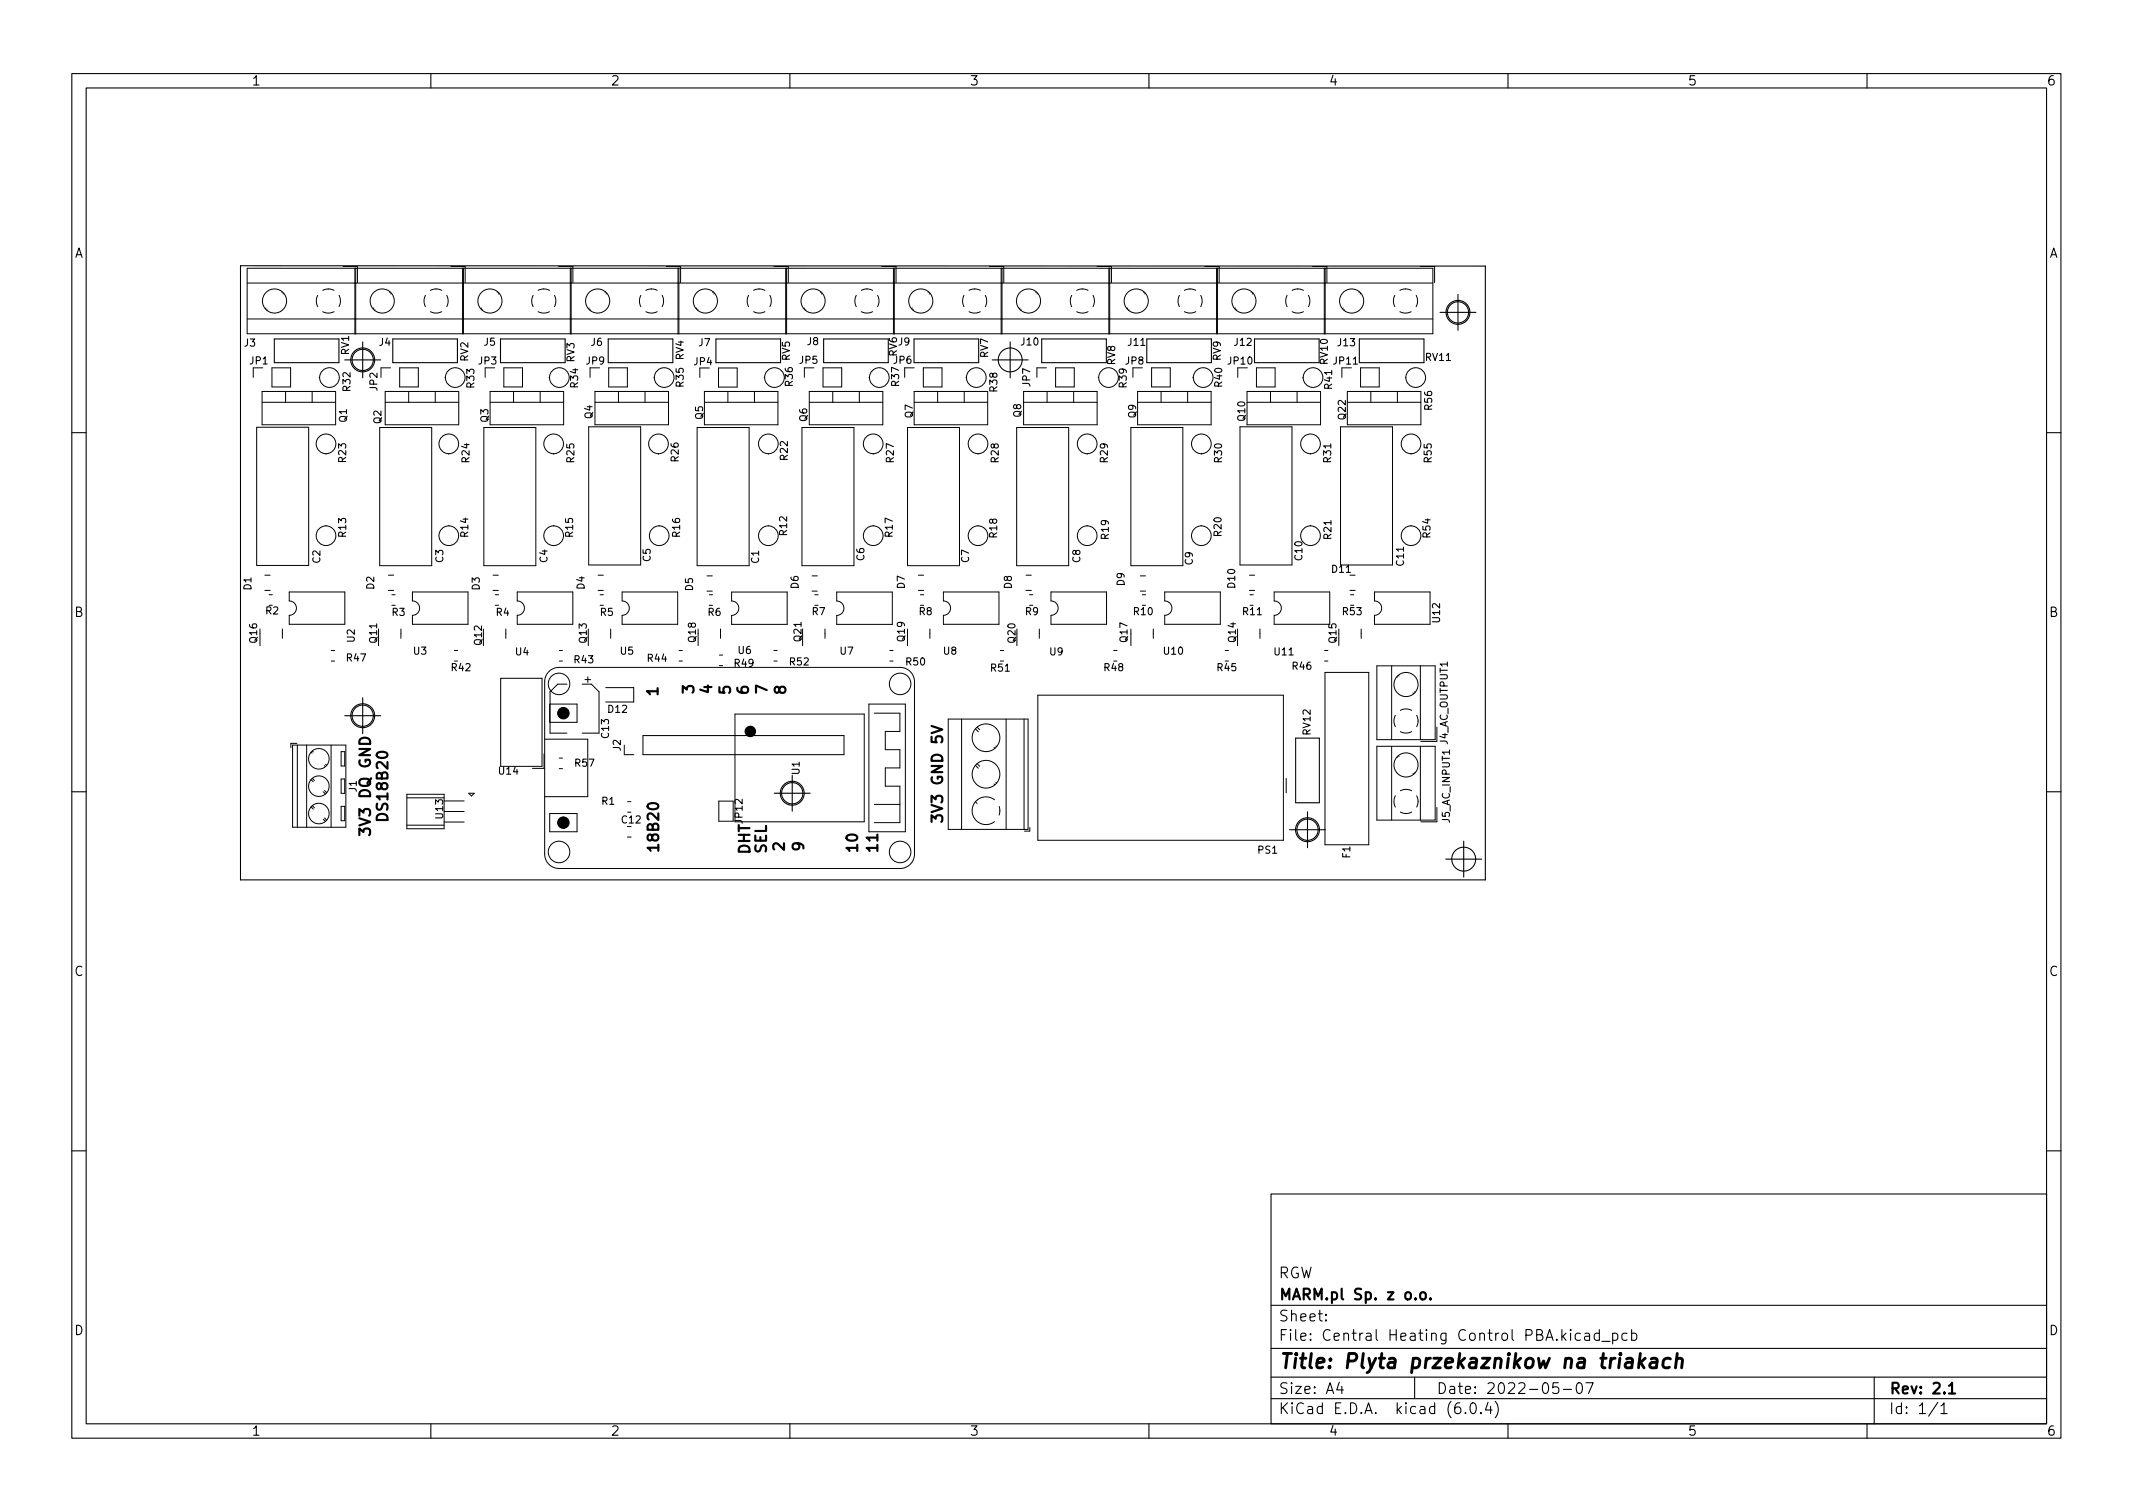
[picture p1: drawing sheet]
<svg xmlns="http://www.w3.org/2000/svg" width="297mm" height="210mm" viewBox="0 0 297 210" stroke-linecap="round" stroke-linejoin="round" font-family="sans-serif">
<defs><g id="words">
<text font-size="2.8" x="178" y="190.6">Title: Plyta przekaznikow na triakach</text>
<g font-size="2.1">
<text x="91.7" y="96.8" transform="rotate(-90 91.7 96.8)">1</text>
<text x="96.7" y="96.5" transform="rotate(-90 96.7 96.5)">3</text>
<text x="99.1" y="96.5" transform="rotate(-90 99.1 96.5)">4</text>
<text x="101.8" y="96.6" transform="rotate(-90 101.8 96.6)">5</text>
<text x="104.2" y="96.6" transform="rotate(-90 104.2 96.6)">6</text>
<text x="106.8" y="96.5" transform="rotate(-90 106.8 96.5)">7</text>
<text x="109.5" y="96.6" transform="rotate(-90 109.5 96.6)">8</text>
<text x="54" y="114" transform="rotate(-90 54 114)">DS18B20</text>
<text x="131.3" y="113.8" transform="rotate(-90 131.3 113.8)">3V3 GND 5V</text>
<text x="51.6" y="115.8" transform="rotate(-90 51.6 115.8)">3V3 DQ GND</text>
<text x="91.7" y="118.2" transform="rotate(-90 91.7 118.2)">18B20</text>
<text x="104.4" y="119" transform="rotate(-90 104.4 119)">DHT</text>
<text x="106.8" y="118.9" transform="rotate(-90 106.8 118.9)">SEL</text>
<text x="109.2" y="118.4" transform="rotate(-90 109.2 118.4)">2</text>
<text x="111.9" y="118.4" transform="rotate(-90 111.9 118.4)">9</text>
<text x="119.5" y="118.5" transform="rotate(-90 119.5 118.5)">10</text>
<text x="122.2" y="118.5" transform="rotate(-90 122.2 118.5)">11</text>
<text x="178" y="178">RGW</text>
<text x="178" y="184">Sheet:</text>
<text x="178" y="181">MARM.pl Sp. z o.o.</text>
<text x="178" y="186.7">File: Central Heating Control PBA.kicad_pcb</text>
<text x="178" y="196.9">KiCad E.D.A. kicad (6.0.4)</text>
<text x="178" y="194.1">Size: A4</text>
<text x="200" y="194.1">Date: 2022-05-07</text>
<text x="263" y="194.1">Rev: 2.1</text>
<text x="263" y="196.9">Id: 1/1</text>
</g>
<g font-size="1.8">
<text x="35" y="11.9">1</text>
<text x="85" y="11.9">2</text>
<text x="135" y="11.9">3</text>
<text x="185" y="11.9">4</text>
<text x="235" y="11.9">5</text>
<text x="285" y="11.9">6</text>
<text x="10.3" y="35.9">A</text>
<text x="285.3" y="35.9">A</text>
<text x="10.3" y="85.9">B</text>
<text x="285.3" y="85.9">B</text>
<text x="10.3" y="135.9">C</text>
<text x="285.3" y="135.9">C</text>
<text x="10.3" y="185.9">D</text>
<text x="285.3" y="185.9">D</text>
<text x="35" y="199.9">1</text>
<text x="85" y="199.9">2</text>
<text x="135" y="199.9">3</text>
<text x="185" y="199.9">4</text>
<text x="235" y="199.9">5</text>
<text x="285" y="199.9">6</text>
</g>
<g font-size="1.4">
<text x="34" y="48.2">J3</text>
<text x="34.8" y="50.7">JP1</text>
<text x="48.6" y="49.4" transform="rotate(-90 48.6 49.4)">RV1</text>
<text x="52.8" y="48.1">J4</text>
<text x="65.2" y="50.3" transform="rotate(-90 65.2 50.3)">RV2</text>
<text x="66" y="54" transform="rotate(-90 66 54)">R33</text>
<text x="66.7" y="50.7">JP3</text>
<text x="67.4" y="48.1">J5</text>
<text x="80" y="50.4" transform="rotate(-90 80 50.4)">RV3</text>
<text x="80.5" y="53.9" transform="rotate(-90 80.5 53.9)">R34</text>
<text x="81.7" y="50.7">JP9</text>
<text x="82.3" y="48.1">J6</text>
<text x="95.2" y="53.8" transform="rotate(-90 95.2 53.8)">R35</text>
<text x="95.2" y="50.1" transform="rotate(-90 95.2 50.1)">RV4</text>
<text x="96.7" y="50.8">JP4</text>
<text x="97.3" y="48.2">J7</text>
<text x="110" y="50.2" transform="rotate(-90 110 50.2)">RV5</text>
<text x="110.4" y="53.7" transform="rotate(-90 110.4 53.7)">R36</text>
<text x="111.4" y="50.6">JP5</text>
<text x="112.4" y="48">J8</text>
<text x="124.5" y="50.6">JP6</text>
<text x="124.9" y="49.6" transform="rotate(-90 124.9 49.6)">RV6</text>
<text x="125.1" y="48.1">J9</text>
<text x="125.2" y="53.7" transform="rotate(-90 125.2 53.7)">R37</text>
<text x="137.6" y="49.8" transform="rotate(-90 137.6 49.8)">RV7</text>
<text x="142.2" y="48.1">J10</text>
<text x="143.5" y="53.8" transform="rotate(-90 143.5 53.8)">JP7</text>
<text x="155.3" y="50.8" transform="rotate(-90 155.3 50.8)">RV8</text>
<text x="156.8" y="50.7">JP8</text>
<text x="156.9" y="53.9" transform="rotate(-90 156.9 53.9)">R39</text>
<text x="157.1" y="48.1">J11</text>
<text x="170" y="50.2" transform="rotate(-90 170 50.2)">RV9</text>
<text x="170.2" y="53.8" transform="rotate(-90 170.2 53.8)">R40</text>
<text x="171.1" y="50.7">JP10</text>
<text x="171.9" y="48.1">J12</text>
<text x="184.9" y="50.7" transform="rotate(-90 184.9 50.7)">RV10</text>
<text x="185.8" y="50.7">JP11</text>
<text x="186.3" y="48.2">J13</text>
<text x="198.6" y="50.2">RV11</text>
<text x="48.3" y="58.8" transform="rotate(-90 48.3 58.8)">Q1</text>
<text x="48.8" y="54.4" transform="rotate(-90 48.8 54.4)">R32</text>
<text x="52.6" y="54.4" transform="rotate(-90 52.6 54.4)">JP2</text>
<text x="53.1" y="59" transform="rotate(-90 53.1 59)">Q2</text>
<text x="68" y="58.8" transform="rotate(-90 68 58.8)">Q3</text>
<text x="82.5" y="58.3" transform="rotate(-90 82.5 58.3)">Q4</text>
<text x="97.9" y="58.4" transform="rotate(-90 97.9 58.4)">Q5</text>
<text x="112.4" y="58.7" transform="rotate(-90 112.4 58.7)">Q6</text>
<text x="127.1" y="58.2" transform="rotate(-90 127.1 58.2)">Q7</text>
<text x="138.9" y="54.5" transform="rotate(-90 138.9 54.5)">R38</text>
<text x="142.2" y="58.1" transform="rotate(-90 142.2 58.1)">Q8</text>
<text x="158.2" y="58.2" transform="rotate(-90 158.2 58.2)">Q9</text>
<text x="173.4" y="58.6" transform="rotate(-90 173.4 58.6)">Q10</text>
<text x="185.5" y="54.1" transform="rotate(-90 185.5 54.1)">R41</text>
<text x="187.4" y="58.4" transform="rotate(-90 187.4 58.4)">Q22</text>
<text x="199.4" y="57" transform="rotate(-90 199.4 57)">R56</text>
<text x="48.2" y="64.3" transform="rotate(-90 48.2 64.3)">R23</text>
<text x="65.4" y="64.4" transform="rotate(-90 65.4 64.4)">R24</text>
<text x="80" y="64.4" transform="rotate(-90 80 64.4)">R25</text>
<text x="94.5" y="64.2" transform="rotate(-90 94.5 64.2)">R26</text>
<text x="109.7" y="64" transform="rotate(-90 109.7 64)">R22</text>
<text x="124.5" y="64.4" transform="rotate(-90 124.5 64.4)">R27</text>
<text x="139.1" y="64.4" transform="rotate(-90 139.1 64.4)">R28</text>
<text x="154.3" y="64.4" transform="rotate(-90 154.3 64.4)">R29</text>
<text x="170.2" y="64.4" transform="rotate(-90 170.2 64.4)">R30</text>
<text x="185.4" y="64.4" transform="rotate(-90 185.4 64.4)">R31</text>
<text x="199.4" y="64.4" transform="rotate(-90 199.4 64.4)">R55</text>
<text x="48.2" y="74.7" transform="rotate(-90 48.2 74.7)">R13</text>
<text x="65.2" y="74.7" transform="rotate(-90 65.2 74.7)">R14</text>
<text x="79.8" y="74.7" transform="rotate(-90 79.8 74.7)">R15</text>
<text x="94.7" y="74.7" transform="rotate(-90 94.7 74.7)">R16</text>
<text x="109.6" y="74.5" transform="rotate(-90 109.6 74.5)">R12</text>
<text x="124.3" y="74.7" transform="rotate(-90 124.3 74.7)">R17</text>
<text x="138.9" y="74.8" transform="rotate(-90 138.9 74.8)">R18</text>
<text x="154.4" y="75" transform="rotate(-90 154.4 75)">R19</text>
<text x="170.1" y="74.6" transform="rotate(-90 170.1 74.6)">R20</text>
<text x="181.4" y="78" transform="rotate(-90 181.4 78)">C10</text>
<text x="185.4" y="75" transform="rotate(-90 185.4 75)">R21</text>
<text x="199.2" y="74.8" transform="rotate(-90 199.2 74.8)">R54</text>
<text x="35" y="82.1" transform="rotate(-90 35 82.1)">D1</text>
<text x="44.6" y="78.4" transform="rotate(-90 44.6 78.4)">C2</text>
<text x="52.1" y="82" transform="rotate(-90 52.1 82)">D2</text>
<text x="61.7" y="78.3" transform="rotate(-90 61.7 78.3)">C3</text>
<text x="66.8" y="82.1" transform="rotate(-90 66.8 82.1)">D3</text>
<text x="76.2" y="78.3" transform="rotate(-90 76.2 78.3)">C4</text>
<text x="81.4" y="82" transform="rotate(-90 81.4 82)">D4</text>
<text x="90.6" y="78.2" transform="rotate(-90 90.6 78.2)">C5</text>
<text x="96.5" y="82.2" transform="rotate(-90 96.5 82.2)">D5</text>
<text x="105.7" y="78.4" transform="rotate(-90 105.7 78.4)">C1</text>
<text x="111.2" y="81.9" transform="rotate(-90 111.2 81.9)">D6</text>
<text x="120.4" y="78" transform="rotate(-90 120.4 78)">C6</text>
<text x="126" y="81.9" transform="rotate(-90 126 81.9)">D7</text>
<text x="134.9" y="78.3" transform="rotate(-90 134.9 78.3)">C7</text>
<text x="140.9" y="81.9" transform="rotate(-90 140.9 81.9)">D8</text>
<text x="150.4" y="78.3" transform="rotate(-90 150.4 78.3)">C8</text>
<text x="156.6" y="81.5" transform="rotate(-90 156.6 81.5)">D9</text>
<text x="166.1" y="78.6" transform="rotate(-90 166.1 78.6)">C9</text>
<text x="172" y="81.8" transform="rotate(-90 172 81.8)">D10</text>
<text x="185.5" y="79.7">D11</text>
<text x="195.5" y="78.7" transform="rotate(-90 195.5 78.7)">C11</text>
<text x="35.8" y="89.5" transform="rotate(-90 35.8 89.5)">Q16</text>
<text x="37" y="85.5">R2</text>
<text x="49.4" y="89.4" transform="rotate(-90 49.4 89.4)">U2</text>
<text x="52.5" y="89.5" transform="rotate(-90 52.5 89.5)">Q11</text>
<text x="54.6" y="85.7">R3</text>
<text x="67.1" y="89.8" transform="rotate(-90 67.1 89.8)">Q12</text>
<text x="69.1" y="85.7">R4</text>
<text x="81.7" y="89.5" transform="rotate(-90 81.7 89.5)">Q13</text>
<text x="83.6" y="85.7">R5</text>
<text x="96.9" y="89.4" transform="rotate(-90 96.9 89.4)">Q18</text>
<text x="98.6" y="85.7">R6</text>
<text x="111.6" y="89.3" transform="rotate(-90 111.6 89.3)">Q21</text>
<text x="113.1" y="85.6">R7</text>
<text x="126" y="89.3" transform="rotate(-90 126 89.3)">Q19</text>
<text x="128" y="85.6">R8</text>
<text x="141.4" y="89.5" transform="rotate(-90 141.4 89.5)">Q20</text>
<text x="142.8" y="85.6">R9</text>
<text x="157" y="89.4" transform="rotate(-90 157 89.4)">Q17</text>
<text x="157.9" y="85.6">R10</text>
<text x="172.1" y="89.4" transform="rotate(-90 172.1 89.4)">Q14</text>
<text x="173.1" y="85.6">R11</text>
<text x="186.1" y="89.5" transform="rotate(-90 186.1 89.5)">Q15</text>
<text x="187" y="85.6">R53</text>
<text x="200.5" y="86.6" transform="rotate(-90 200.5 86.6)">U12</text>
<text x="48.3" y="92.1">R47</text>
<text x="57.6" y="91.1">U3</text>
<text x="62.9" y="93.4">R42</text>
<text x="71.8" y="91.2">U4</text>
<text x="80" y="92.3">R43</text>
<text x="86.4" y="91.1">U5</text>
<text x="90.2" y="92.1">R44</text>
<text x="102.3" y="92.8">R49</text>
<text x="102.8" y="91">U6</text>
<text x="110" y="92.6">R52</text>
<text x="117" y="91.1">U7</text>
<text x="126.2" y="92.6">R50</text>
<text x="131.4" y="91.1">U8</text>
<text x="138" y="93.5">R51</text>
<text x="146.2" y="91.2">U9</text>
<text x="153.8" y="93.4">R48</text>
<text x="162.1" y="91.1">U10</text>
<text x="169.6" y="93.4">R45</text>
<text x="177.5" y="91.2">U11</text>
<text x="180" y="93.2">R46</text>
<text x="84.7" y="99.2">D12</text>
<text x="69.5" y="107.8">U14</text>
<text x="80.1" y="106.7">R57</text>
<text x="84.8" y="102.7" transform="rotate(-90 84.8 102.7)">C13</text>
<text x="86.4" y="104.5" transform="rotate(-90 86.4 104.5)">J2</text>
<text x="111.3" y="107.8" transform="rotate(-90 111.3 107.8)">U1</text>
<text x="182.5" y="102.3" transform="rotate(-90 182.5 102.3)">RV12</text>
<text x="49.7" y="110.2" transform="rotate(-90 49.7 110.2)">J1</text>
<text x="61.7" y="113.9" transform="rotate(-90 61.7 113.9)">U13</text>
<text x="83.8" y="112">R1</text>
<text x="86.6" y="114.6">C12</text>
<text x="103.4" y="114.6" transform="rotate(-90 103.4 114.6)">JP12</text>
<text x="175.2" y="118.9">PS1</text>
<text x="188" y="119.5" transform="rotate(-90 188 119.5)">F1</text>
<text x="201.9" y="114.5" transform="rotate(-90 201.9 114.5)">J5_AC_INPUT1 J4_AC_OUTPUT1</text>
</g>
</g></defs>
<g fill="none" stroke="#000" stroke-width=".15">
<path d="M10 10.2h277v190.1h-277zM12 12.2h273v186.1h-273zM60 10.2v2M110 10.2v2M160 10.2v2M210 10.2v2M260 10.2v2M33.5 37l173.3 .1v85.4h-173.3zM38.2 47.2h9v3.3h-9zM48 50.1h5M50.5 47.6v5M54.7 47.2h9v3.3h-9z"/>
<path d="M69.7 47.2h9v3.3h-9zM84.7 47.2h9v3.3h-9zM99.7 47.2h9v3.3h-9zM114.7 47.2h9v3.3h-9zM127.3 47.2h9v3.3h-9zM138.2 50.1h5M140.7 47.6v5M145.1 47.2h9v3.3h-9zM159.7 47.2h9v3.3h-9zM174.7 47.2h9v3.3h-9zM189.3 47.2h9v3.3h-9zM200.5 43.5h5"/>
<path d="M203 41v5M10 60.2h2M285 60.2h2M48 99.7h5M50.5 97.2v5M10 110.2h2M107.8 110.5h5M110.3 108v5M179.6 115.5h5M180.4 102.8h3.3v9h-3.3zM182.1 113v5M201.3 119.6h5"/>
<path d="M203.8 117.1v5M285 110.2h2M10 160.2h2M177 166.3h108v32h-108zM285 160.2h2M60 198.3v2M110 198.3v2M160 198.3v2M177 194.8h108M177 191.8h108M177 187.8h108M177 181.8h108"/>
<path d="M184.6 183.8l.1 .1h-.1v-.1v.1M184.6 183l.1 .1h-.1v-.1v.1M186.5 192.5l-.4 1h1M186.9 193v1M197 191.8v3M204.1 196.7v.1h-.1l.1-.1v.1M204.9 195.4a.36 .36 0 0 1 .6 .2 .77 .77 0 0 1-.4 1.2 1 1 0 0 1-.2-1.4zM206.2 196.7l.1 .1h-.1h-.1l.1-.1v.1M207.2 195.3l-.3 1h.9M207.6 195.8v1M208.2 195.1a1.72 1.72 0 0 1 0 2.3M210 198.3v2"/>
<path d="M217 192.5h-.7l-.1 .7 .2-.1 .5 .1 .2 .2-.1 .5-.2 .1h-.4l-.2-.1M217.7 193.5h1.2M219.6 192.7a.36 .36 0 0 1 .4-.2 .36 .36 0 0 1 .3 .3 .77 .77 0 0 1-.4 1.2 .91 .91 0 0 1-.3-1.3zM220.1 185.7l-.5-.1-.2 .3v.4l.1 .3h.1h.5M220.7 185.7l.2-.1 .4 .1 .1 .9M220.9 192.5h1l-.7 1.5M221.4 186l-.5 .1a.29 .29 0 0 0-.3 .2 .29 .29 0 0 0 .3 .3h.5M222.7 185.7l-.4-.1-.3 .3v.4l.1 .3h.2h.4M222.7 185.1v1.5M223.1 186.8h1.1M224.6 185.7l.4-.1 .3 .3v.4l-.2 .3h-.1h-.4M224.6 185.6v1.5"/>
<path d="M226.6 185.7l-.5-.1-.2 .3v.4l.1 .3h.1h.5M227.2 185.7l.4-.1 .3 .3v.4l-.1 .3h-.2h-.4M227.2 185.1v1.5M260 198.3v2M261 191.8v6.5M269.9 195.3l-1.3 1.9M270.3 195.8l.4-.5v1.5M270.3 196.8h.8"/>
<circle cx="50.5" cy="50.1" r="1.67"/>
<circle cx="50.5" cy="50.1" r="1.48"/>
<circle cx="140.7" cy="50.1" r="1.67"/>
<circle cx="203" cy="43.5" r="1.67"/>
<circle cx="203" cy="43.5" r="1.48"/>
<circle cx="50.5" cy="99.7" r="1.67"/>
<circle cx="50.5" cy="99.7" r="1.48"/>
<circle cx="110.3" cy="110.5" r="1.67"/>
<circle cx="110.3" cy="110.5" r="1.48"/>
<circle cx="182.1" cy="115.5" r="1.67"/>
<circle cx="182.1" cy="115.5" r="1.48"/>
<circle cx="203.8" cy="119.6" r="1.67"/>
</g>
<path d="M197.8 180.1a.41 .41 0 0 1 .4-.2 .41 .41 0 0 1 .4 .3v.4a.41 .41 0 0 1-.4 .3 .41 .41 0 0 1-.4-.3zM199.2 180.8l.1 .1h-.1h-.1l.1-.1v.1M271.4 193l.4-.5v1.5M271.4 194h.9" fill="none" stroke="#000" stroke-width=".3"/>
<path d="M228.4 188.5l-.2 2M228.5 189.7l.4 .8M229.1 189.1l-.8 .8M230 189.2l.2-.1 .5 .1 .1 .2-.1 1.1M230.8 189.6l-.7 .1a.4 .4 0 0 0-.3 .3 .4 .4 0 0 0 .2 .5l.7-.1M232.6 189.2a.66 .66 0 0 0-1 .3v.6l.1 .3 .2 .1 .6-.1M233.5 189.3a.49 .49 0 0 1 .8 .1l-.1 1.1M233.6 188.5l-.3 2" fill="none" stroke="#000" stroke-width=".4"/>
<g fill="none" stroke="#000" stroke-width=".14">
<path d="M34.4 39.4h165.1M34.4 37.4h165.1v9.1h-165.1zM47.8 37.1h2v2.3M49.4 37.4v9.1M49.5 37.4v9.1M62.8 37.1h2v2.3M64.4 37.4v9.1M64.5 37.4v9.1M77.8 37.1h2v2.3M79.4 37.4v9.1M79.5 37.4v9.1M92.8 37.1h2v2.3"/>
<path d="M94.4 37.4v9.1M94.5 37.4v9.1M107.8 37.1h2v2.3M109.4 37.4v9.1M109.5 37.4v9.1M122.8 37.1h2v2.3M124.4 37.4v9.1M124.5 37.4v9.1M137.8 37.1h2v2.3M139.4 37.4v9.1M139.5 37.4v9.1M152.8 37.1h2v2.3"/>
<path d="M154.4 37.4v9.1M154.5 37.4v9.1M167.8 37.1h2v2.3M169.4 37.4v9.1M169.5 37.4v9.1M182.8 37.1h2v2.3M184.4 37.4v9.1M184.5 37.4v9.1M197.8 37.1h2v2.3M34.4 44.4h165.1M35.3 51.2v1.3M35.7 59.5h7.3v19.2h-7.3z"/>
<path d="M36.5 54.5h10.2v4.6h-10.2zM36.5 56h10.2M37 42.9v.1M37.2 43.1v.1M37.9 51.2h2.6v2.7h-2.6zM39.3 40.6l-.1 .1M39.5 40.8l-.1 .1M39.8 54.5v1.5M43.5 54.5v1.5M44.2 41.1l-.2 .9 .2 .7M44.4 52.6h.1M44.9 43.4l.9 .2 .7-.2"/>
<path d="M46.5 40.4l-.8-.2-.8 .2M47.2 41.1l.2 .8-.2 .8M52 42.9v.1M52.2 43.1v.1M52.9 59.5h7.2v19.3h-7.2zM53.6 54.5h10.3v4.6h-10.3zM53.6 56h10.3M54.3 40.6l-.1 .1M54.4 51.2h-1.3v1.3M54.5 40.8l-.1 .1M55.7 51.2h2.6v2.7h-2.6zM56.9 54.5v1.5"/>
<path d="M59.2 41.1l-.2 .9 .2 .7M59.9 43.4l.9 .2 .7-.2M60.6 54.5v1.5M60.7 40.2l.8 .2M60.7 40.2l-.8 .2M62 52.6h.1M62.2 41.1l.2 .8-.2 .8M67 42.9v.1M67.2 43.1v.1M67.4 59.5h7.2v19.3h-7.2zM67.6 51.2v1.3M68.2 54.5h10.3v4.6h-10.3z"/>
<path d="M68.2 56h10.3M69.3 40.6l-.1 .1M69.5 40.8l-.1 .1M70.2 51.2h2.6v2.7h-2.6zM71.5 54.5v1.5M74.2 41.1l-.2 .9 .2 .7M74.9 43.4l.9 .2 .7-.2M75.2 54.5v1.5M75.7 40.2l.8 .2M75.7 40.2l-.8 .2M76.5 52.6h.1M77.2 41.1l.2 .8-.2 .8"/>
<path d="M82 59.4h7.2v19.3h-7.2zM82 42.9v.1M82.2 51.2v1.3M82.2 43.1v.1M82.9 54.5h10.2v4.6h-10.2zM82.9 56h10.2M84.3 40.6l-.1 .1M84.5 40.8l-.1 .1M84.8 51.2h2.6v2.7h-2.6zM86.1 54.5v1.5M89.2 41.1l-.2 .9 .2 .7M89.8 54.5v1.5"/>
<path d="M89.9 43.4l.9 .2 .7-.2M90.7 40.2l.8 .2M90.7 40.2l-.8 .2M91.1 52.6h.1M92.2 41.1l.2 .8-.2 .8M97 42.9v.1M97.1 59.5h7.2v19.3h-7.2zM97.2 43.1v.1M97.5 51.2v1.4M98.1 54.5h10.2v4.6h-10.2zM98.1 56h10.2M99.3 40.6l-.1 .1"/>
<path d="M99.5 40.8l-.1 .1M100.1 51.2h2.6v2.7h-2.6zM101.4 54.5v1.5M104.2 41.1l-.2 .9 .2 .7M104.9 43.4l.9 .2 .7-.2M105.1 54.5v1.5M105.7 40.2l.8 .2M105.7 40.2l-.8 .2M106.4 52.6h.1M107.2 41.1l.2 .8-.2 .8M111.7 59.5h7.2v19.3h-7.2zM112 42.9v.1"/>
<path d="M112.2 43.1v.1M112.7 54.5h10.2v4.6h-10.2zM112.7 56h10.2M113.3 51.2h-1.3v1.3M114.3 40.6l-.1 .1M114.5 40.8l-.1 .1M114.6 51.2h2.6v2.7h-2.6zM116 54.5v1.5M119.2 41.1l-.2 .9 .2 .7M119.7 54.5v1.5M119.9 43.4l.9 .2 .7-.2M120.7 40.2l.8 .2"/>
<path d="M120.7 40.2l-.8 .2M121 52.6h.1M122.2 41.1l.2 .8-.2 .8M126.4 59.5h7.2v19.3h-7.2zM127 42.9v.1M127.2 43.1v.1M127.3 54.5h10.2v4.6h-10.2zM127.3 56h10.2M127.3 51.2h-1.3v1.3M128.6 51.2h2.6v2.7h-2.6zM129.3 40.6l-.1 .1M129.5 40.8l-.1 .1"/>
<path d="M130.6 54.5v1.5M134.2 41.1l-.2 .9 .2 .7M134.3 54.5v1.5M134.5 52.6h.1M134.9 43.4l.9 .2 .7-.2M135.7 40.2l.8 .2M135.7 40.2l-.8 .2M137.2 41.1l.2 .8-.2 .8M141.6 59.5h7.2v19.3h-7.2zM142 42.9v.1M142.2 43.1v.1M142.5 54.5h10.3v4.6h-10.3z"/>
<path d="M142.5 56h10.3M144.3 40.6l-.1 .1M144.5 40.8l-.1 .1M145.7 51.2h-1.3v1.3M145.8 54.5v1.5M147 51.2h2.6v2.7h-2.6zM149.2 41.1l-.2 .9 .2 .7M149.5 54.5v1.5M149.9 43.4l.9 .2 .7-.2M151.5 40.4l-.8-.2-.8 .2M152.2 41.1l.2 .8-.2 .8M152.9 52.6h.1"/>
<path d="M157 42.9v.1M157.2 43.1v.1M157.5 59.5h7.2v19.3h-7.2zM157.8 51.2v1.3M158.4 54.5h10.3v4.6h-10.3zM158.4 56h10.3M159.3 40.6l-.1 .1M159.5 40.8l-.1 .1M160.4 51.2h2.6v2.7h-2.6zM161.7 54.5v1.5M164.2 41.1l-.2 .9 .2 .7M164.9 43.4l.9 .2 .7-.2"/>
<path d="M165.4 54.5v1.5M165.7 40.2l.8 .2M165.7 40.2l-.8 .2M166.1 52.6h.1M167.2 41.1l.2 .8-.2 .8M172 42.9v.1M172.2 43.1v.1M172.4 51.2v1.3M172.7 59.4h7.2v19.3h-7.2zM173.7 54.5h10.2v4.6h-10.2zM173.7 56h10.2M174.3 40.6l-.1 .1"/>
<path d="M174.5 40.8l-.1 .1M175 51.2h2.6v2.7h-2.6zM176.9 54.5v1.5M179.2 41.1l-.2 .9 .2 .7M179.9 43.4l.9 .2 .7-.2M180.6 54.5v1.5M180.7 40.2l.8 .2M180.7 40.2l-.8 .2M181.4 52.6h.1M182.2 41.1l.2 .8-.2 .8M186.7 59.4h7.2v19.3h-7.2zM186.9 51.2v1.3"/>
<path d="M187 42.9v.1M187.2 43.1v.1M187.6 54.5h10.3v4.6h-10.3zM187.6 56h10.3M189.3 40.6l-.1 .1M189.5 51.2h2.6v2.7h-2.6zM189.5 40.8l-.1 .1M190.9 54.5v1.5M194.2 41.1l-.2 .9 .2 .7M194.6 54.5v1.5M194.9 43.4l.9 .2 .7-.2M195.7 40.2l.8 .2"/>
<path d="M195.7 52.6h.1M195.7 40.2l-.8 .2M197.2 41.1l.2 .8-.2 .8M45.4 63.2h.1M45.4 73.2h.1M62.5 63.2h.1M62.5 73.2h.1M77.1 63.2h.1M77.1 73.2h.1M91.7 63.2h.1M91.8 73.2h.1M107 63.2h.1"/>
<path d="M107 73.2h.1M121.6 63.2h.1M121.6 73.2h.1M136.2 63.2h.1M136.2 73.2h.1M151.4 63.2h.1M151.4 73.2h.1M167.3 63.2h.1M167.3 73.2h.1M182.5 63.2h.1M182.5 73.2h.1M196.5 63.2h.1"/>
<path d="M196.5 73.2h.1M36.2 88.2v1.7M36.9 82.2h.7M36.9 80.1h.7M37.5 82.8h.4M39.3 87.6v1.3M40.3 82.4h7.7v4.5h-7.7v-1.2a1 1 0 0 0 1-1 1 1 0 0 0-1-1zM46.1 90.6h.5M46.1 92h.5M52.7 88.2v1.7M54.1 82.2h.7M54.1 80.1h.7"/>
<path d="M54.6 82.8h.4M55.8 87.6v1.3M57.4 82.4h7.8v4.5h-7.8v-1.2a1 1 0 0 0 1-1 1 1 0 0 0-1-1zM63.3 90.6h.4M68.7 82.2h.7M68.7 80.1h.7M69 82.8h.4M69.7 94.4h5.8v12.3h-5.8zM70.4 87.6v1.3M72 82.4h7.8v4.5h-7.8v-1.2a1 1 0 0 0 1-1 1 1 0 0 0-1-1zM76.4 93.5a2 2 0 0 1 1.4-.6h47.6a2 2 0 0 1 2 2v24a2 2 0 0 1-2 2h-47.6a2 2 0 0 1-2-2v-24a2 2 0 0 1 .6-1.4zM76.6 98h3.8v2.6h-3.8z"/>
<path d="M77.9 90.6h.4M77.9 92h.4M79 95.3h-1.3l-1.1 1v5.8h2.4M81.1 95.3h1.3l1 1v5.8h-2.3M81.5 94.6h.8M81.9 94.2v.8M81.9 88.2v1.7M83.3 82.2h.7M83.3 80.1h.7M83.6 82.8h.4M84.4 95.7h3.9v2h-3.9M85 87.6v1.3"/>
<path d="M86.6 82.4h7.8v4.5h-7.8v-1.2a1 1 0 0 0 1-1 1 1 0 0 0-1-1zM94.6 90.6h.4M94.6 92h.4M97.2 88.2v1.7M98.5 80.2h.7M98.5 82.3h.7M98.8 82.8h.4M100.2 91.2h.4M100.2 92.7h.4M100.3 87.6v1.3M101.9 82.4h7.7v4.5h-7.7v-1.2a1 1 0 0 0 1-1 1 1 0 0 0-1-1zM102.4 99.4h18v15h-18z"/>
<path d="M107.8 90.6h.4M107.8 92h.4M111.8 88.2v1.7M113.1 80.2h.7M113.1 82.3h.7M113.5 82.8h.4M114.9 87.6v1.3M116.5 82.4h7.8v4.5h-7.8v-1.2a1 1 0 0 0 1-1 1 1 0 0 0-1-1zM121 98h5.1v17.8h-5.1zM121.8 99.3h3.5v2.5h-2v2.6h2v2.5h-2v2.6h2v5h-3.5M123.9 90.6h.5M123.9 92h.5"/>
<path d="M126.4 88.2v1.7M127.9 82.2h.7M127.9 80.1h.7M128.2 82.8h.4M129.5 87.6v1.3M131.4 82.4h7.7v4.5h-7.7v-1.2a1 1 0 0 0 1-1 1 1 0 0 0-1-1zM139.3 90.6h.5M141.6 88.2v1.7M142.9 82.2h.7M142.9 80.1h.7M143.4 82.8h.4M144.5 96.8h34.2v20.2h-34.2z"/>
<path d="M144.7 87.6v1.3M146.4 82.4h7.7v4.5h-7.7v-1.2a1 1 0 0 0 1-1 1 1 0 0 0-1-1zM155.1 90.6h.4M157.5 88.2v1.7M158.8 80.2h.7M158.8 82.3h.7M159.1 82.8h.4M160.6 87.6v1.3M162.2 82.4h7.7v4.5h-7.7v-1.2a1 1 0 0 0 1-1 1 1 0 0 0-1-1zM170.6 90.6h.5M172.3 88.2v1.7M174 82.2h.7"/>
<path d="M174 80.1h.7M174.1 82.8h.4M175.5 87.6v1.3M177.4 82.4h7.8v4.5h-7.8v-1.2a1 1 0 0 0 1-1 1 1 0 0 0-1-1zM184.5 90.6h.4M184.5 92h.4M184.5 93.6h6.1v24h-6.1zM186.4 88.2v1.7M188 82.2h.7M188 80.1h.7M188.1 82.8h.4M189.6 87.6v1.3"/>
<path d="M191.4 82.4h7.7v4.5h-7.7v-1.2a1 1 0 0 0 1-1 1 1 0 0 0-1-1zM191.7 92.7h8.2v10.3h-8.2zM193.8 92.7v10.3M194.3 99.6l-.2 .9 .2 .7M194.5 94.2l.1 .1M194.7 94l.1 .1M195 98.9l.7-.2 .9 .2M196.8 96.5l.1 .1M197 96.3l.1 .1M197.3 99.6l.2 .8M197.8 92.7v10.3M40.7 103.7h7.5v11.5h-7.5z"/>
<path d="M41.3 103.5h-.8v.6M41.4 103.7v11.5M42.7 103.7v11.5M43.3 112.4l.3 .3M43.3 108.6l.3 .3M43.3 104.7l.2 .2M43.5 108.4l.3 .3M43.5 104.6l.1 .1M43.5 112.2l.3 .3M45 110.3l.3 .3M45 114.1l.3 .3M45.2 106.6l.1 .1"/>
<path d="M45.2 113.9l.3 .3M45.2 110.1l.3 .3M45.3 106.4l.2 .2M46.1 103.7v11.5M47.5 104.7h.5v2h-.5zM47.5 108.5h.5v2h-.5zM47.5 112.3h.5v2h-.5zM56.6 114.9h5.2M56.6 111.1h5.2M56.7 110.6h5.1v4.8h-5.1zM61.8 111.5h2.8M61.8 113h2.8"/>
<path d="M61.8 114.5h2.8M65.3 110.5h.7l-.3 .3zM75.8 105v2h-1.6M75.8 102.9h6v8h-6M76.6 113.3h3.8v2.5h-3.8zM77.9 107h.4M77.9 105.6h.4M86.9 103.8v1.3h1.4M87.4 116.6h.5M87.4 111.6h.5M87.4 113.1h.5M89.5 102.4h28v2.7h-28z"/>
<path d="M100.1 111.5h2v2.8h-2zM121.8 112h3.5M132 100.1h11.2v15.4h-11.2zM133.9 100.1v15.4M135.8 111.7l.3 .2M135.8 106.6l.4 .4M135.8 101.5l.4 .4M136.1 106.3l.3 .4M136.1 101.3l.3 .3M136.1 111.4a1.93 1.93 0 0 0 0 3M136.1 114.4a1.93 1.93 0 0 0 2.4 0M136.1 111.4a1.93 1.93 0 0 1 2.4 0"/>
<path d="M138.4 104.1l.1 .1M138.4 109.2l.1 .1M138.7 109h.1M138.7 103.9l.1 .1M139.1 112.3l.1 .6-.1 .6M140.1 100.1v15.4M142.6 100.1v15.4M143.4 115.2v.5h-.7M179.1 108.4v2M191.7 103.9h8.2v10.3h-8.2zM193.8 103.9v10.3M194.3 110.8l-.2 .9 .2 .7"/>
<path d="M194.5 105.4l.1 .1M194.7 105.2l.1 .1M195 110.1l.7-.2 .9 .2M195 101.9l.9 .2 .7-.2M196.6 113.1l-.7 .2-.9-.2M196.8 107.7l.1 .1M197 107.5l.1 .1M197.3 110.8l.2 .8-.2 .8M197.5 100.4l-.2 .8M197.8 103.9v10.3M197.9 114.4h2.2M197.9 103.2h2.2"/>
<circle cx="38.2" cy="41.9" r="1.68"/>
<circle cx="45.9" cy="52.6" r="1.37"/>
<circle cx="53.2" cy="41.9" r="1.68"/>
<circle cx="63.4" cy="52.6" r="1.37"/>
<circle cx="68.2" cy="41.9" r="1.68"/>
<circle cx="77.9" cy="52.6" r="1.37"/>
<circle cx="83.2" cy="41.9" r="1.68"/>
<circle cx="92.5" cy="52.6" r="1.37"/>
<circle cx="98.2" cy="41.9" r="1.68"/>
<circle cx="107.9" cy="52.6" r="1.37"/>
<circle cx="113.2" cy="41.9" r="1.68"/>
<circle cx="122.5" cy="52.6" r="1.37"/>
<circle cx="128.2" cy="41.9" r="1.68"/>
<circle cx="136" cy="52.6" r="1.37"/>
<circle cx="143.2" cy="41.9" r="1.68"/>
<circle cx="154.4" cy="52.6" r="1.37"/>
<circle cx="158.2" cy="41.9" r="1.68"/>
<circle cx="167.6" cy="52.6" r="1.37"/>
<circle cx="173.2" cy="41.9" r="1.68"/>
<circle cx="182.8" cy="52.6" r="1.37"/>
<circle cx="188.2" cy="41.9" r="1.68"/>
<circle cx="197.1" cy="52.6" r="1.37"/>
<circle cx="45.4" cy="61.8" r="1.37"/>
<circle cx="45.4" cy="74.6" r="1.37"/>
<circle cx="62.5" cy="61.8" r="1.37"/>
<circle cx="62.5" cy="74.6" r="1.37"/>
<circle cx="77.1" cy="61.8" r="1.37"/>
<circle cx="77.1" cy="74.6" r="1.37"/>
<circle cx="91.7" cy="61.8" r="1.37"/>
<circle cx="91.8" cy="74.6" r="1.37"/>
<circle cx="107" cy="61.8" r="1.37"/>
<circle cx="107" cy="74.6" r="1.37"/>
<circle cx="121.6" cy="61.8" r="1.37"/>
<circle cx="121.6" cy="74.6" r="1.37"/>
<circle cx="136.2" cy="61.8" r="1.37"/>
<circle cx="136.2" cy="74.6" r="1.37"/>
<circle cx="151.4" cy="61.8" r="1.37"/>
<circle cx="151.4" cy="74.6" r="1.37"/>
<circle cx="167.3" cy="61.8" r="1.37"/>
<circle cx="167.3" cy="74.6" r="1.37"/>
<circle cx="182.5" cy="61.8" r="1.37"/>
<circle cx="182.5" cy="74.6" r="1.37"/>
<circle cx="196.5" cy="61.8" r="1.37"/>
<circle cx="196.5" cy="74.6" r="1.37"/>
<circle cx="77.9" cy="95.2" r="1.5"/>
<circle cx="125.3" cy="95.2" r="1.5"/>
<circle cx="195.8" cy="95.3" r="1.68"/>
<circle cx="44.4" cy="109.5" r="1.43"/>
<circle cx="44.4" cy="113.3" r="1.43"/>
<circle cx="44.4" cy="105.7" r="1.43"/>
<circle cx="77.9" cy="118.6" r="1.5"/>
<circle cx="125.3" cy="118.6" r="1.5"/>
<circle cx="137.3" cy="107.8" r="1.93"/>
<circle cx="137.3" cy="102.7" r="1.93"/>
<circle cx="195.8" cy="106.5" r="1.68"/>
</g>
<g fill="#000" stroke="#000" stroke-width=".14">
<circle cx="78.5" cy="99.3" r=".8"/>
<circle cx="78.5" cy="114.5" r=".8"/>
</g>
<circle cx="104.5" cy="101.8" r=".4" fill="none" stroke="#000" stroke-width=".8"/>
<use href="#words"/>
</svg>
